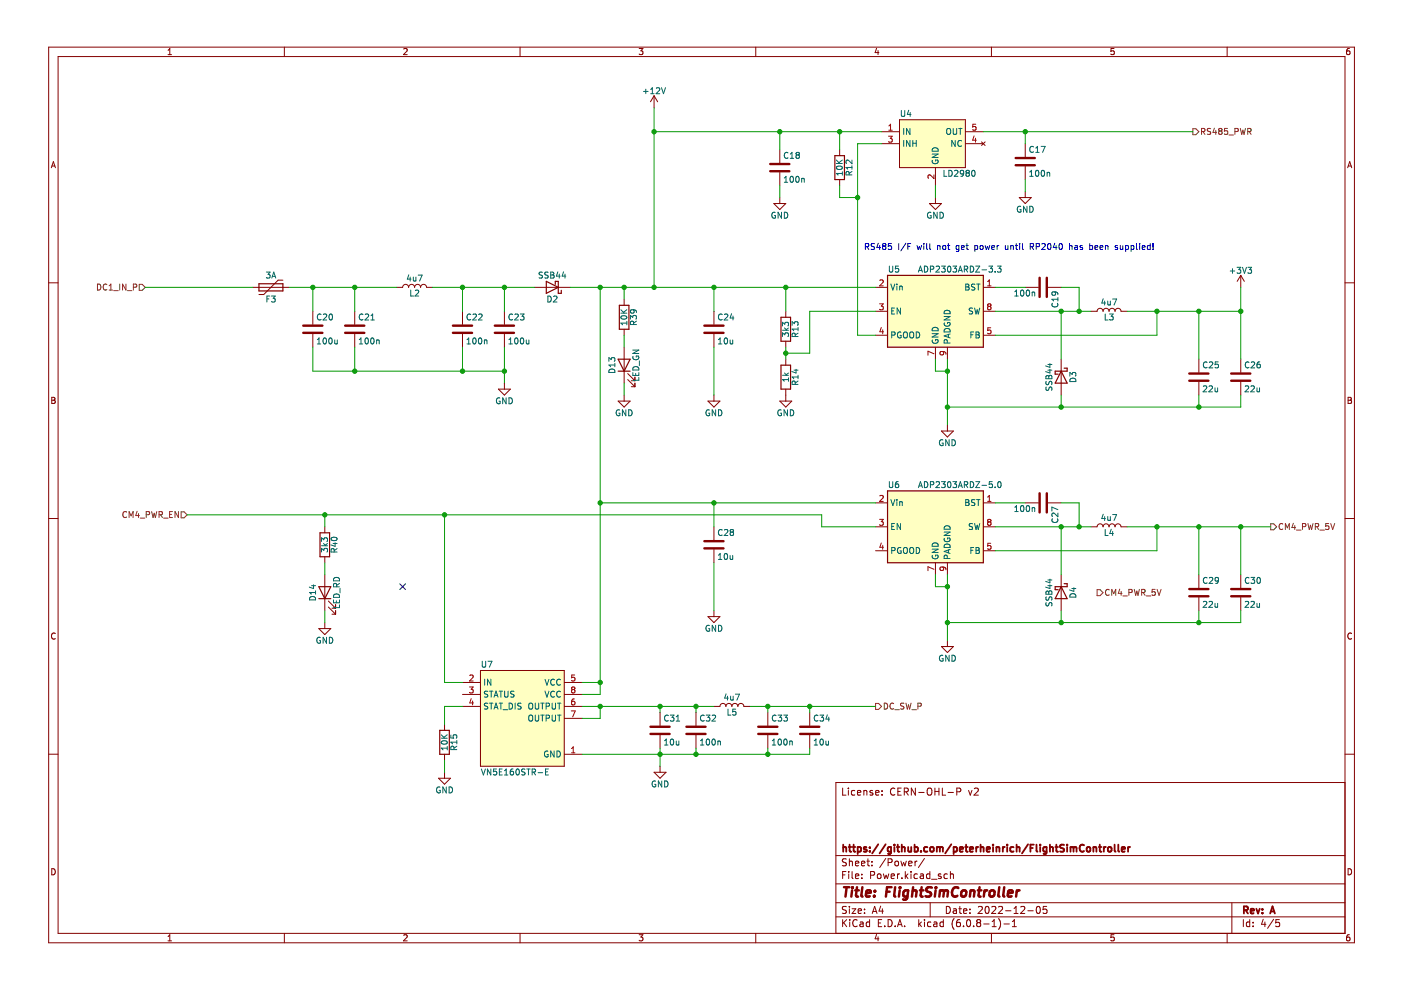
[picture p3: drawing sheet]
<svg xmlns="http://www.w3.org/2000/svg" width="297mm" height="210mm" viewBox="0 0 297 210" stroke-linecap="round" stroke-linejoin="round" font-family="sans-serif">
<path d="M.3 0h296.8v209.9h-296.8z" fill-rule="evenodd" fill="#fff" stroke="#fff" stroke-width=".21"/>
<g fill="none" stroke="#840000" stroke-width=".21">
<path d="M10.3 10h276.9v189.9h-276.9zM12.3 12h272.9v185.9h-272.9zM35.6 11.6h.8M35.6 10.7l.4-.4v1.3M60.3 10v2M85.6 10.4l.5-.1 .2 .4-.8 .9h.8M110.3 10v2M135.5 10.3h.8l-.4 .5 .4 .1v.6l-.2 .1-.6-.1M160.2 10v2M185.9 10.2l-.4 .9h.8M186.2 10.7v.9M210.2 10v2"/>
<path d="M236.2 10.3h-.6l-.1 .6 .6-.1 .1 .7-.2 .1-.5-.1M260.2 10v2M286.1 10.3h-.4l-.2 .3v.7l.2 .3 .5-.1-.1-.7h-.4l-.2 .2M10.9 35.6l.4-1.3 .5 1.3M11 35.2h.6M138.7 20.3l-.8 1.3M138.7 20.3v2.5M138.7 20.3l.7 1.3M165.3 31.7v2.8M165.3 36.6v2.7M178 31.7v1.3M178 38.1v1.2"/>
<path d="M186.9 27.9h3.8M186.9 30.5h3.8M190.7 25.4h14v10.1h-14zM198.3 35.5v3.8M204.7 27.9h3.8M204.7 30.5h3.8M208.1 30.1l.8 .7M208.9 30.1l-.8 .7M217.4 30.5v2.8M217.4 35.3v2.8M285.7 35.6l.5-1.3 .4 1.3M285.9 35.2h.6"/>
<path d="M10.3 60h2M60 59.4h-1l-3.1 3h-1M164.1 43.2h2.5l-1.3 1.2zM165.3 41.9v1.3M197.1 43.2h2.5l-1.3 1.2zM198.3 41.9v1.3M216.1 41.9h2.5l-1.2 1.3zM217.4 40.6v1.3M263.1 58.4v2.5M263.1 58.4l-.8 1.3M263.1 58.4l.7 1.3M285.2 60h2"/>
<path d="M53.6 60.9h7.6M66.3 66v2.8M66.3 70.8v2.8M75.2 66v2.8M75.2 70.8v2.8M84.1 60.9h1.3a.63 .63 0 0 1 .6-.6 .63 .63 0 0 1 .6 .6 .63 .63 0 0 1 .7-.6 .63 .63 0 0 1 .6 .6 .63 .63 0 0 1 .6-.6 .63 .63 0 0 1 .7 .6 .63 .63 0 0 1 .6-.6 .63 .63 0 0 1 .6 .6h1.3M98.1 66v2.8M98.1 70.8v2.8M106.9 66v2.8M106.9 70.8v2.8M113.3 60.9h7.6M132.3 63.5v1.2"/>
<path d="M132.3 69.8v1.3M132.3 73.6v7.6M133.1 79.2l1.5 1.5M134.6 80v.7M151.4 66v2.8M151.4 70.8v2.8M166.6 66v1.3M166.6 72.3v1.3M166.6 76.2v1.2M185.6 60.9h2.6M185.6 66h2.6M185.6 71.1h2.6"/>
<path d="M198.3 73.6v2.6M200.9 73.6v2.6M208.5 60.9h2.5M208.5 66h2.5M208.5 71.1h2.5M217.4 60.9h2.8M222.2 60.9h2.8M225 76.2v7.6M231.3 66h1.3a.63 .63 0 0 1 .6-.6 .63 .63 0 0 1 .7 .6 .63 .63 0 0 1 .6-.6 .63 .63 0 0 1 .6 .6 .63 .63 0 0 1 .7-.6 .63 .63 0 0 1 .6 .6 .63 .63 0 0 1 .6-.6 .63 .63 0 0 1 .7 .6h1.2M254.2 76.2v2.7M263.1 76.2v2.7M11 84.2h.4l.3 .3-.3 .4 .3 .1v.3l-.2 .2h-.5z"/>
<path d="M11 84.9h.4M105.7 82.5h2.5l-1.3 1.3zM106.9 81.2v1.3M131.1 85h2.5l-1.3 1.3zM132.3 83.8v1.2M133.1 80.5l1.5 1.5M133.9 82h.7M133.9 80.7h.7M134.6 81.2v.8M150.1 85h2.5l-1.2 1.3zM151.4 83.8v1.2M165.3 85h2.6l-1.3 1.3z"/>
<path d="M166.6 82.5v2.5M199.6 91.4h2.5l-1.2 1.3zM200.9 90.1v1.3M254.2 81v2.8M263.1 81v2.8M285.8 84.2h.5l.2 .3-.2 .4 .2 .1 .1 .3-.3 .2h-.5zM285.8 84.9h.5M10.3 109.9h2M68.9 111.7v1.3M68.9 118v1.3M151.4 111.7v2.8M151.4 116.5v2.8"/>
<path d="M185.6 106.6h2.6M185.6 111.7h2.6M185.6 116.8h2.6M198.3 119.3v2.6M200.9 119.3v2.6M208.5 106.6h2.5M208.5 111.7h2.5M208.5 116.8h2.5M217.4 106.6h2.8M222.2 106.6h2.8M231.3 111.7h1.3a.63 .63 0 0 1 .6-.6 .63 .63 0 0 1 .7 .6 .63 .63 0 0 1 .6-.6 .63 .63 0 0 1 .6 .6 .63 .63 0 0 1 .7-.6 .63 .63 0 0 1 .6 .6 .63 .63 0 0 1 .6-.6 .63 .63 0 0 1 .7 .6h1.2M285.2 109.9h2"/>
<path d="M11.7 134.3a.58 .58 0 0 0-.8 .6 .58 .58 0 0 0 .8 .5M67.6 133.3h2.5l-1.2 1.2zM68.9 121.9v7.6M68.9 132v1.3M69.6 128.7l1.5 1.5M69.6 127.4l1.5 1.6M70.4 130.2h.7M70.4 129h.7M71.1 128.2v.8M71.1 129.5v.7M150.1 130.7h2.5l-1.2 1.3zM151.4 129.5v1.2"/>
<path d="M199.6 137.1h2.5l-1.2 1.3zM200.9 135.8v1.3M225 121.9v7.6M254.2 121.9v2.7M254.2 126.7v2.8M263.1 121.9v2.7M263.1 126.7v2.8M286.6 134.3a.58 .58 0 0 0-.8 .6 .58 .58 0 0 0 .8 .5M10.3 159.9h2M94.3 153.6v1.3M94.3 159.9v1.3M98.1 144.7h3.8"/>
<path d="M98.1 147.2h3.8M98.1 149.8h3.8M101.9 142.2h17.7v20.3h-17.7zM119.6 159.9h3.8M119.6 144.7h3.8M119.6 147.2h3.8M119.6 149.8h3.8M119.6 152.3h3.8M139.9 151v2.8M139.9 155.9v2.8M147.6 151v2.8M147.6 155.9v2.8"/>
<path d="M151.4 149.8h1.2a.63 .63 0 0 1 .7-.7 .63 .63 0 0 1 .6 .7 .63 .63 0 0 1 .6-.7 .63 .63 0 0 1 .7 .7 .63 .63 0 0 1 .6-.7 .63 .63 0 0 1 .6 .7 .63 .63 0 0 1 .7-.7 .63 .63 0 0 1 .6 .7h1.3M162.8 151v2.8M162.8 155.9v2.8M171.7 151v2.8M171.7 155.9v2.8M285.2 159.9h2M93 165h2.5l-1.2 1.3zM94.3 163.7v1.3M138.7 163.7h2.5l-1.3 1.3zM139.9 162.5v1.2M178.7 167.1v1.5h.7M179.9 167.1v.1"/>
<path d="M179.9 167.6v1M181.2 167.7l-.4-.1-.3 .3 .2 .6h.5M181.8 168.1l.7-.2-.1-.2-.4-.1-.2 .2 .1 .7h.5M183.2 167.7l.2-.1 .3 .1 .1 .9M183.2 167.6v1M185 167.7l-.3-.1-.3 .2 .1 .2 .5 .2v.3h-.6M185.7 168.1l.7-.2-.1-.2-.4-.1-.2 .2v.7h.6M187 168.4v.2M187 167.7v.1M189.7 167.2a.71 .71 0 0 0-1 .5 .71 .71 0 0 0 .7 .9l.3-.2M190.4 167.8h.5M191.1 167.1h-.7v1.5h.7"/>
<path d="M191.7 167.9l.7-.1 .2-.2-.1-.4-.8-.1v1.5M192.1 167.9l.5 .7M194.1 167.1v1.5l-.9-1.5v1.5M194.8 168h1.1M196.6 167.3l.3-.2a.5 .5 0 0 1 .7 .5v.5a.5 .5 0 0 1-.5 .5 .5 .5 0 0 1-.5-.5zM198.2 167.8h.9M198.2 167.1v1.5M199.1 167.1v1.5M199.8 167.1v1.5h.7M201 168h1.1M202.9 167.9l.7-.1 .1-.2-.1-.4-.7-.1v1.5M205.4 167.6l.3 1 .4-1"/>
<path d="M206.6 167.2l.5-.1 .3 .4-.9 1.1h.9M285.2 165.9h-108v32M11 184.2a.66 .66 0 0 1 .7 .6 .66 .66 0 0 1-.7 .7zM35.6 198.6l.4-.4v1.3M35.6 199.5h.8M60.3 197.9v2M85.6 198.3l.5-.1 .2 .4-.8 .9h.8M110.3 197.9v2M135.5 198.2h.8l-.4 .5 .4 .1v.6l-.2 .1-.6-.1M160.2 197.9v2M177.2 194.4h108M177.2 191.4h108"/>
<path d="M177.2 187.4h108M177.2 181.4h108M178.7 195v1.5M178.7 185.5h.5M178.9 195.6l.6 .9M179.4 184.8h-.7v1.5M179.4 192.2h-.5l-.2 .1v.4l.6 .3 .1 .4-.2 .3-.6-.1M179.4 182.2l-.5-.1-.2 .1v.5l.6 .2 .1 .4-.2 .3-.6-.1M179.5 195l-.8 .8M179.9 184.8v.1M179.9 185.3v1M180.1 182.1v1.5"/>
<path d="M180.1 192.2v.1M180.1 192.7v1M180.1 182.7l.2-.1 .4 .1v.9M180.2 195v.1M180.2 195.5v1M180.7 192.7h.7l-.7 1h.7M180.7 184.8v1.3l.2 .2M181.4 183.1l.7-.2-.1-.2-.4-.1-.2 .2v.7h.6M181.4 185.8l.7-.2-.1-.2-.4-.1-.2 .2v.7h.6M181.7 195.1a.71 .71 0 0 0-1 .5 .71 .71 0 0 0 .7 .9l.3-.2M181.9 193.2l.8-.2-.1-.3h-.4l-.3 .2 .1 .7h.6M182.4 195.5h.5l.1 1"/>
<path d="M182.7 183.1l.7-.2-.1-.2-.4-.1-.2 .2v.7h.6M182.7 186.1v.2M182.7 185.4v.1M183 195.8l-.5 .1-.2 .2 .2 .4 .5-.1M183.3 193.5v.2M183.3 192.7v.2M183.8 182.6h.6M184 182.1v1.3l.4 .2M184.4 195.5h-.5l-.2 .3 .1 .6h.6M184.4 195v1.5M184.6 185.6l.7-.1 .1-.2v-.4l-.8-.1v1.5M184.9 183.4v.2"/>
<path d="M184.9 182.7v.1M184.9 193.7l.5-1.5 .5 1.5M185.1 193.2h.7M185.9 198.1l-.4 .9h.8M186.1 185.4l.2-.1 .4 .1 .1 .6-.1 .2-.4 .1-.2-.2zM186.2 198.6v.9M186.2 195.7h.5M186.7 192.1l-.3 1.1h.9M186.9 195h-.7v1.5h.7M187.1 192.7v1M187.3 185.3l.3 1 .3-.7 .3 .7 .2-1M187.6 196.3v.2"/>
<path d="M187.8 182l-1.3 1.9M188.3 195a.76 .76 0 0 1 .9 .7 .76 .76 0 0 1-.9 .8zM188.3 182.9l.7-.1 .2-.2-.1-.4-.8-.1v1.5M188.9 185.8l.8-.2-.1-.2-.4-.1-.3 .2 .1 .7h.6M189.8 196.3v.2M189.8 182.7l.2-.1 .4 .1 .1 .6-.1 .2-.4 .1-.2-.2zM190.3 196.5l.5-1.5 .5 1.5M190.3 185.3v1M190.4 196h.8M190.7 185.3l-.4 .3M191 182.6l.3 1 .3-.7 .3 .7 .3-1M191.2 186.1v.2"/>
<path d="M191.8 196.3v.2M191.9 184.8v1.5M192.1 185.7l.4 .6M192.5 185.3l-.6 .6M192.7 183.1l.7-.2-.1-.2-.4-.1-.2 .2v.7h.6M193.2 184.8v.1M193.2 185.3v1M194 182.6v1M194.4 182.6l-.4 .3M194.5 185.4l-.4-.1-.3 .3 .1 .6h.6M194.8 195v1.5M194.9 195.9l.5 .6"/>
<path d="M195.1 185.4h.6l.1 .9M195.4 195.5l-.6 .5M195.8 185.6l-.5 .1-.2 .2 .2 .4 .5-.1M196 195v.1M196 195.5v1M196 182l-1.3 1.9M197.1 185.4l-.4-.1-.3 .3 .2 .6h.5M197.1 184.8v1.5M197.2 191.4v3M197.4 195.5h-.5l-.3 .3 .2 .6h.6M197.5 186.4h1.1M198 195.5h.6v1"/>
<path d="M198.6 195.8l-.5 .1-.2 .2 .2 .4 .5-.1M199.5 185.4l-.4-.1-.2 .2 .1 .2 .5 .2v.3h-.6M200 195.5h-.4l-.3 .3 .1 .6h.6M200 195v1.5M200.6 192.2a.76 .76 0 0 1 .9 .7 .76 .76 0 0 1-.9 .8zM200.9 185.4l-.5-.1-.3 .3 .2 .6h.6M201.5 184.8v1.5M201.5 185.4l.2-.1 .4 .1v.9M202.1 192.7h.6l.1 1M202.3 194.8a1.72 1.72 0 0 0 0 2.2M202.8 193l-.5 .1-.2 .2 .2 .4 .5-.1M203.3 192.7h.6"/>
<path d="M203.5 192.2v1.3l.4 .2M203.5 195h-.4a1.01 1.01 0 0 0 0 1.5l.5-.2v-.5l-.2-.3-.5 .1-.1 .2M204.3 193.2l.7-.2-.1-.3h-.4l-.2 .2 .1 .7h.5M204.3 196.3v.2M205.1 195.1l.2-.1a.8 .8 0 0 1 .5 .7 .8 .8 0 0 1-.5 .8l-.4-.6zM205.6 193.5v.2M205.6 192.7v.2M206.4 196.3v.2M207.4 195.6l-.3 .3v.4l.3 .2 .4-.1 .1-.2v-.4l-.3-.2M207.4 195.6l-.3-.3 .3-.3h.2l.3 .3-.3 .3M207.4 195.6h.2M207.4 192.3l.6-.1 .3 .4-.9 1.1h.9"/>
<path d="M208.6 195.9h1.1M209 192.3l.2-.1a.8 .8 0 0 1 .5 .7 .8 .8 0 0 1-.5 .8l-.3-.6zM210.2 197.9v2M210.3 192.3l.6-.1 .2 .4-.9 1.1h.9M210.4 196.5h.8M210.4 195.4l.4-.4v1.5M211.7 192.3l.6-.1 .3 .4-1 1.1h1M211.7 194.8a1.72 1.72 0 0 1 0 2.2M212.9 195.9h1.1M213.2 193.1h1.2M214.6 196.5h.9M214.6 195.4l.5-.4v1.5"/>
<path d="M215 193.7h.9M215 192.6l.4-.4v1.5M216.4 192.3l.6-.1 .3 .4-.9 1.1h.9M217.9 193.1h1.2M219.8 192.3l.3-.1a.8 .8 0 0 1 .5 .7 .8 .8 0 0 1-.5 .8l-.4-.6zM221.9 192.2h-.7l-.1 .7 .2-.2 .5 .1 .2 .2-.1 .5-.2 .2-.6-.2M236.2 198.2h-.6l-.1 .6 .6-.1 .1 .7-.2 .1-.5-.1M260.2 197.9v2M261.2 191.4v6.5M263.6 195v1.5M265 195.5h-.5l-.2 .3 .1 .6h.6M265 195v1.5"/>
<path d="M265.7 196.3v.2M265.7 195.5v.2M267.8 194.9l-.3 1.1h.9M268.2 195.5v1M270 194.9l-1.2 1.9M271.2 195h-.7v.7l.2-.2 .5 .1 .1 .2-.1 .5-.2 .2-.5-.2M285.8 184.2a.66 .66 0 0 1 .8 .6 .66 .66 0 0 1-.8 .7zM286.1 198.2h-.4l-.2 .3v.7l.2 .3 .5-.1-.1-.7h-.4l-.2 .2"/>
</g>
<g fill="none" stroke="#840000" stroke-width=".39">
<path d="M178.8 179.1v1.5M178.8 179.7l.2-.1 .3 .1 .1 .9M179.9 179.6h.6M180.1 179.1v1.3l.4 .2M180.8 179.6h.5M181 179.1v1.3l.3 .2M181.8 179.7l.5-.1 .3 .3-.2 .6h-.6M181.8 179.6v1.5M183.7 179.7l-.4-.1-.2 .2 .1 .2 .5 .2v.3h-.6M184.4 179.7v.1M186.2 179l-1.3 1.9M187.8 179l-1.3 1.9"/>
<path d="M188.9 179.7l-.4-.1-.3 .3 .1 .6h.6M188.9 179.6v1.2l-.3 .3-.3-.1M189.6 179.1v.1M189.6 179.6v1M190.1 179.6h.6M190.3 179.1v1.3l.4 .2M191.2 179.7l.2-.1 .4 .1v.9M191.2 179.1v1.5M192.6 179.6v.9l.4 .1 .2-.2M193.2 179.6v1M193.9 179.7l.4-.1 .3 .3-.1 .6h-.6M193.9 179.1v1.5"/>
<path d="M196.6 179.7l-.4-.1-.3 .3 .2 .6h.5M197.3 179.7l.2-.1 .4 .1 .1 .6-.2 .2-.3 .1-.2-.2zM198.6 179.7l.5-.1 .2 .2M198.6 179.6v1M199.3 179.8l.2-.2 .3 .1 .1 .9M199.3 179.8v.8M201.7 179l-1.3 1.9M202.2 179.7l.4-.1 .3 .3-.1 .6h-.6M202.2 179.6v1.5M204.6 179.6h.6M204.8 179.1v1.3l.4 .2M207 179.6v1"/>
<path d="M207.4 179.6l-.4 .3M207.9 179.7l.2-.1 .4 .1v.9M207.9 179.1v1.5M210.5 179.1v.1M210.5 179.6v1M211.3 179.7l.2-.1 .3 .1 .1 .9M211.3 179.6v1M212.6 179.6v1M213 179.6l-.4 .3M213.5 179.1v.1M213.5 179.6v1M214.9 179.7l-.4-.1-.3 .3 .1 .6h.6"/>
<path d="M215.5 179.7l.3-.1 .3 .1 .1 .9M215.5 179.1v1.5M218 179l-1.3 1.9M218.5 179.8h.5M219.2 179.1h-.7v1.5M219.8 179.1v1.3l.2 .2M220.5 179.1v.1M220.5 179.6v1M221.9 179.7l-.4-.1-.3 .3 .1 .6h.6M221.9 179.6v1.2l-.3 .3-.3-.1M222.6 179.7l.2-.1 .4 .1 .1 .9M222.6 179.1v1.5"/>
<path d="M223.8 179.6h.5M224 179.1v1.3l.3 .2M225.6 179.2l-.6-.1-.2 .3 .1 .3 .6 .3v.4l-.2 .2-.5-.1M226.3 179.1v.1M226.3 179.6v1M227 179.7l.4-.1 .2 .2M227 179.6v1M227.6 179.8l.2-.2 .4 .1v.9M227.6 179.8v.8M229.8 179.2a.71 .71 0 0 0-1 .5 .71 .71 0 0 0 .7 .9l.3-.2M230.5 179.7l.2-.1 .4 .1 .1 .6-.2 .2-.3 .1-.2-.2zM231.8 179.7l.2-.1 .4 .1 .1 .9"/>
<path d="M231.8 179.6v1M233 179.6h.5M233.2 179.1v1.3l.3 .2M234 179.6v1M234.5 179.6l-.5 .3M235 179.7l.2-.1 .4 .1 .1 .6-.2 .2-.3 .1-.2-.2zM236.3 179.1v1.3l.2 .2M237.1 179.1v1.3l.2 .2M239.2 179.6v1M239.6 179.6l-.4 .3M184.4 180.4v.2M195.3 180.4v.2"/>
<path d="M203.5 180.1l.7-.2-.1-.2-.4-.1-.2 .2v.7h.6M205.6 180.1l.7-.2v-.2l-.5-.1-.2 .2 .1 .7h.6M209.2 180.1l.7-.2-.1-.2-.4-.1-.2 .2 .1 .7h.5M237.8 180.1l.7-.2v-.2l-.5-.1-.2 .2 .1 .7h.6M263.7 193l.7-.1 .2-.2-.1-.4-.8-.1v1.5M264.1 193l.5 .7M265.2 193.2l.7-.2-.1-.3h-.4l-.2 .2v.7h.6M266.4 192.7l.3 1 .4-1M267.7 193.5v.2M267.7 192.7v.2M269.3 193.7l.5-1.5 .5 1.5M269.4 193.2h.8"/>
</g>
<g fill="none" stroke="#840000" stroke-width=".52">
<path d="M178.9 188.1h1.2M179.5 188.1l-.2 2M180.7 188.8l-.2 1.3M180.7 188.1v.2M181.3 188.8h.8M181.7 188.1l-.2 1.7 .1 .2 .3 .1M182.8 188.1l-.2 1.7 .3 .3M183.6 189.4l1-.2v-.3l-.6-.1-.3 .3-.1 .9h.8M185.4 189.9v.2M185.5 188.9v.2M188 189.1h.6M189 188.1h-.9l-.3 2"/>
<path d="M189.8 188.1l-.2 1.7 .2 .3M190.8 188.8l-.2 1.3M190.8 188.1v.2M192.5 188.9a.66 .66 0 0 0-.9 .3l-.1 .5 .1 .3h.8M192.6 188.8l-.2 1.6-.5 .4-.4-.1M193.5 189l.3-.2 .5 .1-.1 1.2M193.6 188.1l-.3 2M195 188.8h.8M195.4 188.1l-.2 1.7 .1 .2 .3 .1M197.6 188.2a.85 .85 0 0 0-1.1 .1v.6l.8 .4v.6a.85 .85 0 0 1-1.1 .1M198.4 188.8l-.2 1.3M198.4 188.1v.2"/>
<path d="M199.3 189l.6-.2 .2 .3M199.3 188.8l-.1 1.3M200.1 189.1a.5 .5 0 0 1 .8-.2v1.2M200.1 189.1l-.1 1M203.2 188.3a.88 .88 0 0 0-1 0 .88 .88 0 0 0-.4 .9 .69 .69 0 0 0 .3 .8 .69 .69 0 0 0 .9-.1M204 189l.1-.1a.5 .5 0 0 1 .8 .3l-.1 .5-.2 .3a.5 .5 0 0 1-.8-.3zM205.8 189l.3-.2 .4 .1v1.2M205.8 188.8l-.2 1.3M207.3 188.8h.8M207.7 188.1l-.2 1.7v.2l.4 .1M208.7 188.8l-.1 1.3M209.3 188.8l-.4 .1-.2 .3"/>
<path d="M210 189l.1-.1a.5 .5 0 0 1 .8 .3l-.1 .5-.2 .3a.5 .5 0 0 1-.8-.3zM211.9 188.1l-.2 1.7 .2 .3M212.9 188.1l-.2 1.7 .3 .3M213.7 189.4l1-.2-.1-.3h-.7l-.2 .9 .2 .3 .6-.1M215.6 188.8l-.2 1.3M216.2 188.8l-.4 .1-.3 .3"/>
</g>
<g fill="#ffffc2" stroke="#ffffc2" stroke-width=".25">
<path d="M188.2 104.1h20.3v15.2h-20.3z" fill-rule="evenodd"/>
<path d="M188.2 58.4h20.3v15.2h-20.3z" fill-rule="evenodd"/>
</g>
<g fill="none" stroke="#840000" stroke-width=".25">
<path d="M177 33h2v5.1h-2zM115.8 59.7l2.6 1.2-2.6 1.3zM188.2 58.4h20.3v15.2h-20.3zM54.9 60.2h5.1v1.5h-5.1zM117.7 60.3v-.6h.7v2.5h.6v-.6M131.1 78.7h2.5M131.1 76.2h2.5l-1.3 2.5zM131.3 64.7h2v5.1h-2zM165.6 67.3h2v5h-2zM165.6 77.4h2v5.1h-2zM225 78.7l1.3 2.5h-2.6zM225.6 78.1h.7v.6h-2.6v.6h.7"/>
<path d="M67.8 113h2.1v5h-2.1zM188.2 104.1h20.3v15.2h-20.3zM67.6 126.9h2.5M67.6 124.4h2.5l-1.2 2.5zM225 124.4l1.3 2.5h-2.6zM225.6 123.8h.7v.6h-2.6v.6h.7M93.2 154.9h2.1v5h-2.1z"/>
</g>
<g fill="none" stroke="#006464" stroke-width=".21">
<path d="M136.4 19.4h1M136.9 18.9v1M137.9 19.9h.8M137.9 19l.4-.4v1.3M139.2 18.7l.4-.1 .3 .4-.8 .9h.8M140.2 18.6l.5 1.3 .4-1.3M166.3 38.7h.7M166.3 37.7l.3-.3v1.3M167.1 32.4a.56 .56 0 0 0-.8 .5 .56 .56 0 0 0 .8 .6M167.6 33.6h.7M167.6 32.7l.3-.4v1.3M167.6 37.5l.2-.1a.68 .68 0 0 1 .4 .6 .68 .68 0 0 1-.4 .7l-.3-.5z"/>
<path d="M168.8 37.5l.2-.1a.68 .68 0 0 1 .4 .6 .68 .68 0 0 1-.4 .7l-.3-.5zM169 32.9l-.2-.3 .2-.3h.2l.3 .2-.3 .4M169 32.9l-.2 .2v.4l.2 .1h.2l.3-.3-.1-.3-.2-.1M169 32.9h.2M170 37.8v.9M170 37.9h.5v.8M177.3 34.7h1.3M177.3 33.9l.8 .8M177.4 35.3a.61 .61 0 0 1 .7-.2 .61 .61 0 0 1 .4 .7 .75 .75 0 0 1-1.2-.3zM178.6 36.8h-1.3l.4 .3M178.6 36.4v.7M178.6 33.9l-.7 .6"/>
<path d="M180 37.1v-.6l-.5-.1-.1 .7h1.2M180.6 36.4l-.6 .4M180.6 33.9v.8l-.9-.8-.3 .3 .1 .5M180.6 35.1v.8M180.6 35.5h-1.2l.3 .4M191.1 23.4v1l.2 .3 .4-.1 .1-.2v-1M191.6 27.2v1.3M191.6 29.8v1.2M192.7 23.4l-.3 .9h.8M192.9 27.2v1.3l-.7-1.3v1.3M192.9 29.8v1.2l-.7-1.2v1.2M193 23.8v.9"/>
<path d="M193.5 29.8v1.2M193.5 30.4h.8M194.3 29.8v1.2M197.6 32.7h1.3l-1.3 .7h1.3M197.7 34a.58 .58 0 0 0 .6 .7 .58 .58 0 0 0 .5-.8h-.4v.3M197.8 31.5a.66 .66 0 0 1 .8-.1 .66 .66 0 0 1 .3 .7h-1.3zM200.1 36.1v1.3h.6M200.8 27.4l.2-.2a.43 .43 0 0 1 .6 .5v.4a.42 .42 0 0 1-.5 .4 .42 .42 0 0 1-.4-.4zM201.2 36.1a.64 .64 0 0 1 .7 .6 .64 .64 0 0 1-.7 .7zM202.1 27.2v1.1l.2 .2h.3l.2-.2v-1.1M202.4 36.2l.5-.1 .2 .4-.8 .9h.8M202.5 29.8v1.2l-.7-1.2v1.2"/>
<path d="M203.2 27.2h.8M203.6 27.2v1.3M203.9 29.9a.56 .56 0 0 0-.8 .5 .56 .56 0 0 0 .8 .5M204.3 36.7l-.2 .2-.4-.1v-.6l.4-.1 .2 .3v.7l-.2 .2-.4 .1M205 36.7l-.2-.3 .2-.3h.3l.2 .3-.2 .3M205 36.7l-.2 .2v.2l.2 .3h.3l.2-.3v-.3l-.2-.1M205 36.7h.3M206.1 36.2l.2-.1a.68 .68 0 0 1 .5 .6 .68 .68 0 0 1-.5 .7l-.3-.5zM218.3 37.4h.8M218.3 36.5l.4-.4v1.3M219.1 31.2a.56 .56 0 0 0-.8 .5 .56 .56 0 0 0 .8 .5M219.6 32.3h.7"/>
<path d="M219.6 31.4l.4-.4v1.3M219.7 36.2l.1-.1a.68 .68 0 0 1 .5 .6 .68 .68 0 0 1-.5 .7l-.3-.5zM220.7 31h.9l-.6 1.3M220.9 36.2l.1-.1a.68 .68 0 0 1 .5 .6 .68 .68 0 0 1-.5 .7l-.3-.5zM222 36.5v.9M222 36.7l.5-.1 .1 .8M56.5 57.7h.8l-.5 .5 .4 .1v.5l-.2 .2-.5-.2M57.6 59l.4-1.3 .5 1.3M57.7 58.6h.6M86.7 58.3l-.3 .9h.7M87 58.7v.9M87.6 58.7l.1 .8h.5"/>
<path d="M88.2 58.7v.9M88.7 58.3h.8l-.5 1.3M115 57.8h-.7v.4l.6 .2 .1 .3-.2 .3-.5-.1M116.2 57.8l-.5-.1-.2 .2 .1 .3 .6 .3v.3l-.7 .1M116.8 57.7h.4l.2 .2-.2 .4 .2 .1 .1 .3-.3 .3h-.4zM116.8 58.3h.4M118.3 57.6l-.3 .9h.8M118.6 58.1v.9M119.5 57.6l-.3 .9h.8M119.8 58.1v.9M164.4 45.1a.58 .58 0 0 0-.8 .5 .58 .58 0 0 0 .8 .5v-.4h-.2M165.7 45v1.3l-.7-1.3v1.3"/>
<path d="M166.3 45a.64 .64 0 0 1 .7 .6 .64 .64 0 0 1-.7 .7zM188.6 56.4v1.1l.2 .2 .4-.1 .1-.1v-1.1M190.5 56.4h-.6l-.1 .6h.6l.1 .6-.2 .1-.5-.1M194.7 57.7l.4-1.3 .5 1.3M194.8 57.3h.6M196 56.4a.64 .64 0 0 1 .7 .7 .64 .64 0 0 1-.7 .6zM197.3 57.1l.6-.1v-.5l-.6-.1v1.3M197.4 45.1a.58 .58 0 0 0-.8 .5 .58 .58 0 0 0 .8 .5v-.4h-.2M198.5 56.5l.5-.1 .2 .4-.8 .9h.8M198.7 45v1.3l-.7-1.3v1.3M199.3 45a.64 .64 0 0 1 .7 .6 .64 .64 0 0 1-.7 .7zM199.6 56.4h.8l-.4 .5 .3 .1v.6l-.1 .1-.6-.1"/>
<path d="M201 56.5l.2-.1a.68 .68 0 0 1 .4 .7 .68 .68 0 0 1-.4 .6l-.3-.5zM202 56.4h.8l-.4 .5 .4 .1v.6l-.2 .1-.6-.1M203.2 57.7l.4-1.3 .4 1.3M203.3 57.3h.6M204.5 57.1l.6-.1v-.5l-.6-.1v1.3M204.8 57.1l.4 .6M205.7 56.4a.64 .64 0 0 1 .8 .7 .64 .64 0 0 1-.8 .6zM206.9 56.4h.8l-.8 1.3h.8M208.2 57.2h1M209.7 56.4h.7l-.4 .5 .4 .1v.6l-.2 .1-.5-.1M211 57.6v.1M211.5 56.4h.8l-.5 .5 .4 .1v.6l-.2 .1-.5-.1"/>
<path d="M216.4 43.8a.58 .58 0 0 0-.7 .6 .58 .58 0 0 0 .8 .5v-.4h-.3M217.7 43.7v1.3l-.7-1.3v1.3M218.3 43.7a.64 .64 0 0 1 .8 .7 .64 .64 0 0 1-.8 .6zM260.8 57.5h1M261.3 57v.9M262.3 56.7h.8l-.5 .5 .4 .1v.5l-.2 .1-.5-.1M263.4 56.7l.5 1.2 .4-1.2M264.6 56.7h.8l-.5 .5 .4 .1v.5l-.2 .1-.5-.1M56.6 63.4h.4M57.2 62.8h-.6v1.2M57.6 62.8h.7l-.4 .5 .4 .1v.5l-.2 .1-.5-.1M67.3 72.9h.7"/>
<path d="M67.3 72l.3-.3v1.2M68.1 66.7a.56 .56 0 0 0-.8 .5 .56 .56 0 0 0 .8 .5M68.6 66.7l.4-.1 .3 .3-.8 .9h.8M68.6 71.8l.2-.1a.68 .68 0 0 1 .4 .6 .68 .68 0 0 1-.4 .6l-.3-.5zM69.8 71.8l.2-.1a.68 .68 0 0 1 .4 .6 .68 .68 0 0 1-.4 .6l-.3-.5zM69.9 66.7l.2-.1a.68 .68 0 0 1 .4 .6 .68 .68 0 0 1-.4 .6l-.3-.4zM71 72.1v.8l.5-.1M71.5 72.1v.8M76.2 72.9h.7M76.2 72l.3-.3v1.2M77 66.7a.56 .56 0 0 0-.8 .5 .56 .56 0 0 0 .8 .5M77.4 66.7l.5-.1 .3 .3-.8 .9h.8"/>
<path d="M77.5 71.8l.2-.1a.68 .68 0 0 1 .4 .6 .68 .68 0 0 1-.4 .6l-.3-.5zM78.6 67.8h.8M78.6 66.9l.4-.3v1.2M78.7 71.8l.2-.1a.68 .68 0 0 1 .4 .6 .68 .68 0 0 1-.4 .6l-.3-.5zM79.9 72.2l.4-.1 .1 .8M79.9 72.1v.8M87.1 61.5v1.3h.6M88.1 61.6l.4-.1 .3 .4-.8 .9h.8M99 72.9h.7M99 72l.4-.3v1.2M99.8 66.7a.56 .56 0 0 0-.8 .5 .56 .56 0 0 0 .8 .5M100.3 66.7l.5-.1 .2 .3-.8 .9h.8"/>
<path d="M100.3 71.8l.2-.1a.68 .68 0 0 1 .5 .6 .68 .68 0 0 1-.5 .6l-.3-.5zM101.5 66.7l.5-.1 .2 .3-.8 .9h.8M101.6 71.8l.1-.1a.68 .68 0 0 1 .5 .6 .68 .68 0 0 1-.5 .6l-.3-.5zM102.7 72.2l.5-.1v.8M102.7 72.1v.8M107.9 72.9h.7M107.9 72l.4-.3v1.2M108.7 66.7a.56 .56 0 0 0-.8 .5 .56 .56 0 0 0 .8 .5M109.2 66.7l.5-.1 .2 .3-.8 .9h.8M109.2 71.8l.2-.1a.68 .68 0 0 1 .5 .6 .68 .68 0 0 1-.5 .6l-.3-.5zM110.3 66.6h.8l-.4 .5 .3 .1v.5l-.1 .1-.6-.1M110.4 71.8l.2-.1a.68 .68 0 0 1 .5 .6 .68 .68 0 0 1-.5 .6l-.3-.5z"/>
<path d="M111.6 72.1v.8l.5-.1M112.1 72.1v.8M116.2 62.8a.64 .64 0 0 1 .7 .6 .64 .64 0 0 1-.7 .6zM117.4 62.9l.5-.1 .2 .3-.8 .9h.8M129.1 76.6v-.8l.5 .4 .1-.3h.5l.2 .2-.2 .5M129.3 78.4a.66 .66 0 0 1 .7-.1 .66 .66 0 0 1 .4 .7h-1.3zM130.4 77.4h-1.3l.4 .4M130.4 77v.8M131.6 66.4h1.3M131.6 65.7l.8 .7M131.8 67.1a.61 .61 0 0 1 .7-.2 .61 .61 0 0 1 .3 .6 .75 .75 0 0 1-1.2-.3zM132.9 68.5h-1.3l.4 .4"/>
<path d="M132.9 68.1v.8M132.9 65.7l-.7 .5M133.7 67.7v-.8l.4 .4 .2-.4h.5l.1 .2-.1 .6M134.2 79v.6h1.2v-.6M134.2 74.2h1.2l-1.2 .7h1.2M134.2 65.7l.3 .2-.1 .4h-.6l-.1-.4 .2-.2h.7l.3 .2v.4M134.2 75.6a.58 .58 0 0 0 .6 .7 .58 .58 0 0 0 .5-.8h-.4v.2M134.2 78a.68 .68 0 0 1 .8-.2 .68 .68 0 0 1 .4 .7h-1.2zM134.3 68.8v-.6l-.5-.1-.1 .7h1.2M134.8 79.2v.4M134.9 68.1l-.6 .4M135.6 76.5v1"/>
<path d="M152.3 72.9h.7M152.3 72l.4-.3v1.2M153.1 66.7a.56 .56 0 0 0-.8 .5 .56 .56 0 0 0 .8 .5M153.6 66.7l.5-.1 .2 .3-.8 .9h.8M153.7 71.8l.1-.1a.68 .68 0 0 1 .5 .6 .68 .68 0 0 1-.5 .6l-.3-.5zM154.8 72.1l.1 .8 .4-.1M155.1 66.5l-.3 .9h.8M155.3 72.1v.8M155.4 67v.8M165.9 69.1v-.8l.5 .5 .1-.4h.6l.1 .2-.1 .5M165.9 79.6h1.3M165.9 71.4v-.8l.5 .4 .1-.4h.6l.1 .2-.1 .6"/>
<path d="M165.9 70h1.3M166.3 69.5l.5 .5M166.3 79.1l.5 .5M167.2 69.5l-.5 .4M167.2 79.1l-.5 .4M167.9 69v-.8l.5 .4 .1-.3h.6l.1 .2-.1 .5M168.4 78.5h.8M168.6 71.4l-.1-.7h-.4l-.2 .7h1.3M168.8 78.3v.8l-.9-.3M169.2 70.6l-.6 .4M169.2 69.4v.7M169.2 79.6v.7"/>
<path d="M169.2 69.8h-1.3l.4 .3M169.2 79.9h-1.3l.4 .4M188.9 60.2l.4 1.3 .4-1.3M189.1 71h.6v-.5l-.6-.1v1.3M189.1 65.9h.4M189.7 65.3h-.6v1.3h.6M190.2 60.2v.2M190.2 60.7v.8M190.8 60.7v.8M190.8 60.8l.4-.1 .1 .8M190.9 65.3v1.3l-.7-1.3v1.3M191 70.4a.58 .58 0 0 0-.7 .6 .58 .58 0 0 0 .8 .5v-.4h-.3"/>
<path d="M191.6 70.6l.2-.2a.43 .43 0 0 1 .6 .4v.4a.42 .42 0 0 1-.4 .5 .42 .42 0 0 1-.5-.5zM192.9 70.6l.3-.2a.43 .43 0 0 1 .5 .4v.4a.42 .42 0 0 1-.4 .5 .42 .42 0 0 1-.4-.5zM194.3 70.4a.64 .64 0 0 1 .7 .6 .64 .64 0 0 1-.7 .7zM197.6 70.7h1.3l-1.3 .8h1.3M197.7 72.1a.58 .58 0 0 0 .6 .7 .58 .58 0 0 0 .5-.8h-.4v.2M197.8 69.5a.66 .66 0 0 1 .8 0 .66 .66 0 0 1 .3 .6h-1.3zM200.2 67.1h1.2l-1.2 .7h1.2M200.2 66a.68 .68 0 0 1 .8-.2 .68 .68 0 0 1 .4 .7h-1.2zM200.2 68.4a.58 .58 0 0 0 .6 .8 .58 .58 0 0 0 .5-.8h-.4v.2M200.4 69.8a.66 .66 0 0 1 .7-.1 .66 .66 0 0 1 .3 .7h-1.2zM200.8 72.7v-.6h-.5l-.1 .6h1.2M201.1 70.9v.6"/>
<path d="M201.4 70.8l-1.2 .4 1.2 .4M204.8 60.2h.4l.2 .3-.2 .3 .2 .2 .1 .3-.3 .2h-.4zM204.8 60.8h.4M205.8 71h.5M206.2 65.4h-.7v.4l.6 .2 .1 .3-.2 .3-.5-.1M206.5 70.4h-.7v1.3M206.6 65.3l.3 1.3 .3-.9 .2 .9 .3-1.3M206.7 60.3l-.5-.1-.2 .3 .1 .3 .5 .2v.4h-.6M206.9 70.4h.5l.2 .2-.2 .4 .2 .1 .1 .3-.3 .3h-.5zM206.9 71h.5M207.1 60.2h.7M207.4 60.2v1.3"/>
<path d="M215.2 61.9l.3-.4v1.3M215.2 62.8h.7M216.5 61.6l.2-.1a.68 .68 0 0 1 .4 .6 .68 .68 0 0 1-.4 .7l-.3-.5zM217.7 61.6l.2-.1a.68 .68 0 0 1 .4 .6 .68 .68 0 0 1-.4 .7l-.3-.5zM218.8 61.9v.9M218.8 62h.5l.1 .8M221.9 79.7l.2-.1 .3 .3 .2-.3h.3l.1 .7h-1.2zM222.2 78.5h.8M222.2 77.3h.8M222.4 79.9v.4M222.6 77.1v.8l-.9-.3M222.6 78.3v.8l-.9-.3"/>
<path d="M223.1 64.3a.56 .56 0 0 0 .6 .8 .56 .56 0 0 0 .5-.8M223.6 61.9l.2 .2-.1 .4h-.6l-.1-.4 .3-.2h.7l.2 .2 .1 .4M224.3 63.1v.7M224.3 63.5h-1.3l.4 .3M226.8 79.8v-.8l.5 .4 .1-.4h.6l.1 .2-.1 .6M233.9 63.3l-.3 .9h.8M234.2 63.8v.9M234.3 66.6v1.2h.6M234.9 63.8v.8h.5M235.2 66.6h.8l-.4 .5 .4 .1v.5l-.2 .1-.6-.1M235.4 63.8v.9M235.9 63.4h.8l-.5 1.3"/>
<path d="M255.9 76.9a.56 .56 0 0 0-.8 .5 .56 .56 0 0 0 .8 .5M256.4 76.9l.5-.2 .2 .4-.8 .9h.8M258.3 76.7h-.6l-.1 .6h.6l.1 .6-.2 .1-.5-.1M264.8 76.9a.56 .56 0 0 0-.8 .5 .56 .56 0 0 0 .8 .5M265.3 76.9l.5-.2 .2 .4-.8 .9h.8M267.1 76.7l-.4 .1-.1 .2-.1 .8 .2 .2 .5-.1-.1-.6-.4-.1-.2 .3M106 84.4a.58 .58 0 0 0-.8 .6 .58 .58 0 0 0 .8 .5v-.4h-.2M107.3 84.3v1.3l-.7-1.3v1.3M107.9 84.3a.64 .64 0 0 1 .7 .7 .64 .64 0 0 1-.7 .6zM131.4 86.9a.58 .58 0 0 0-.8 .6 .58 .58 0 0 0 .8 .5v-.4h-.2M132.7 86.9v1.3l-.7-1.3v1.3M133.3 86.9a.64 .64 0 0 1 .7 .6 .64 .64 0 0 1-.7 .7z"/>
<path d="M135.4 80v.6h-1.2M150.4 86.9a.58 .58 0 0 0-.7 .6 .58 .58 0 0 0 .8 .5v-.4h-.3M151.7 86.9v1.3l-.7-1.3v1.3M152.3 86.9a.64 .64 0 0 1 .8 .6 .64 .64 0 0 1-.8 .7zM165.6 86.9a.58 .58 0 0 0-.7 .6 .58 .58 0 0 0 .8 .5v-.4h-.2M167 86.9v1.3l-.8-1.3v1.3M167.2 80.5h-1.3l.4 .3M167.2 80.1v.7M167.6 86.9a.64 .64 0 0 1 .7 .6 .64 .64 0 0 1-.7 .7zM168.6 81.5l-.1-.6-.4-.1-.2 .7h1.3M169.2 80.8l-.6 .4M199.9 93.3a.58 .58 0 0 0-.7 .6 .58 .58 0 0 0 .8 .5v-.4h-.3"/>
<path d="M201.2 93.2v1.3l-.7-1.3v1.3M201.8 93.2a.64 .64 0 0 1 .8 .7 .64 .64 0 0 1-.8 .6zM221.8 80.8v.5l.2 .3 .3-.2 .2-.5h.4l.1 .7M221.8 82.1l.1 .6h.3l.3-.5 .3-.1 .2 .2v.5M226.9 80.4a.68 .68 0 0 1 .8-.2 .68 .68 0 0 1 .4 .7h-1.3zM255.1 81.9l.5-.1 .3 .4-.8 .9h.8M256.3 81.9l.5-.1 .3 .4-.8 .9h.8M257.6 82.2l.1 .8h.5M258.2 82.2v.9M264 81.9l.5-.1 .2 .4-.7 .9h.7M265.2 81.9l.5-.1 .3 .4-.8 .9h.8M266.5 82.2l.1 .8h.4"/>
<path d="M267 82.2v.9M68.2 114.8v-.8l.5 .4 .1-.3h.5l.1 .2-.1 .5M68.2 117v-.7l.5 .4 .1-.4h.5l.1 .2-.1 .5M68.2 115.7h1.2M68.6 115.2l.5 .5M69.4 115.2l-.4 .4M70.3 114a.61 .61 0 0 1 .7-.2 .61 .61 0 0 1 .4 .6 .75 .75 0 0 1-1.2-.2zM70.6 115.2h.9M70.9 117l-.1-.6h-.5l-.1 .6h1.3M71 115.1v.7l-.9-.3M71.5 116.3l-.6 .4M152.3 117.7l.4-.4v1.3"/>
<path d="M152.3 118.6h.7M153.1 112.4a.56 .56 0 0 0-.8 .5 .56 .56 0 0 0 .8 .5M153.6 112.4l.5-.1 .2 .3-.8 .9h.8M153.7 117.5l.1-.2a.68 .68 0 0 1 .5 .7 .68 .68 0 0 1-.5 .6l-.3-.5zM154.8 117.8l.1 .8 .4-.1M155 112.8l-.2-.2 .2-.3h.3l.2 .2-.2 .3M155 112.8l-.2 .3 .1 .3 .1 .1h.3l.2-.2v-.4l-.2-.1M155 112.8h.3M155.3 117.8v.8M188.6 102.1v1l.2 .3 .4-.1 .1-.2v-1M188.9 105.9l.4 1.3 .4-1.3M189.1 111.6h.4"/>
<path d="M189.1 116.7h.6v-.5l-.6-.1v1.2M189.7 111h-.6v1.3h.6M190.2 105.9v.1M190.2 106.3v.9M190.4 102.1l-.3 .1-.2 .2-.1 .7 .3 .3 .4-.1-.1-.6-.3-.1-.3 .2M190.8 106.3v.9M190.8 106.5l.4-.1 .1 .8M190.9 111v1.3l-.7-1.3v1.3M191 116.1a.58 .58 0 0 0-.7 .6 .58 .58 0 0 0 .8 .5v-.4h-.3M191.6 116.3l.2-.2a.43 .43 0 0 1 .6 .4v.4a.42 .42 0 0 1-.4 .5 .42 .42 0 0 1-.5-.5zM192.9 116.3l.3-.2a.43 .43 0 0 1 .5 .4v.4a.42 .42 0 0 1-.4 .5 .42 .42 0 0 1-.4-.5zM194.3 116.1a.64 .64 0 0 1 .7 .6 .64 .64 0 0 1-.7 .6z"/>
<path d="M194.7 103.4l.4-1.3 .5 1.3M194.8 103h.6M196 102.1a.64 .64 0 0 1 .7 .7 .64 .64 0 0 1-.7 .6zM197.3 102.8l.6-.1v-.5l-.6-.1v1.3M197.6 116.4h1.3l-1.3 .8h1.3M197.7 117.8a.58 .58 0 0 0 .6 .7 .58 .58 0 0 0 .5-.8h-.4v.2M197.8 115.2a.66 .66 0 0 1 .8-.1 .66 .66 0 0 1 .3 .7h-1.3zM198.5 102.2l.5-.1 .2 .4-.8 .9h.8M199.6 102.1h.8l-.4 .5 .3 .1v.6l-.1 .1-.6-.1M200.2 112.8h1.2l-1.2 .7h1.2M200.2 111.7a.68 .68 0 0 1 .8-.2 .68 .68 0 0 1 .4 .7h-1.2zM200.2 114.1a.58 .58 0 0 0 .6 .8 .58 .58 0 0 0 .5-.8h-.4v.2"/>
<path d="M200.4 115.5a.66 .66 0 0 1 .7-.1 .66 .66 0 0 1 .3 .7h-1.2zM200.8 118.4v-.6h-.5l-.1 .6h1.2M201 102.2l.2-.1a.68 .68 0 0 1 .4 .7 .68 .68 0 0 1-.4 .6l-.3-.5zM201.1 116.6v.6M201.4 116.5l-1.2 .4 1.2 .4M202 102.1h.8l-.4 .5 .4 .1v.6l-.2 .1-.6-.1M203.2 103.4l.4-1.3 .4 1.3M203.3 103h.6M204.5 102.8l.6-.1v-.5l-.6-.1v1.3M204.8 102.8l.4 .6M204.8 105.9h.4l.2 .3-.2 .3 .2 .1 .1 .4-.3 .2h-.4zM204.8 106.5h.4"/>
<path d="M205.7 102.1a.64 .64 0 0 1 .8 .7 .64 .64 0 0 1-.8 .6zM205.8 116.7h.5M206.2 111.1h-.7v.4l.6 .2 .1 .3-.2 .3-.5-.1M206.5 116.1h-.7v1.2M206.6 111l.3 1.3 .3-.9 .2 .9 .3-1.3M206.7 106l-.5-.1-.2 .3 .1 .3 .5 .2v.4h-.6M206.9 102.1h.8l-.8 1.3h.8M206.9 116.1h.5l.2 .2-.2 .4 .2 .1 .1 .3-.3 .2h-.5zM206.9 116.7h.5M207.1 105.9h.7M207.4 105.9v1.3M208.2 102.9h1"/>
<path d="M210.4 102.1h-.6l-.1 .6h.6l.1 .6-.2 .1-.5-.1M211 103.3v.1M211.6 102.2l.2-.1a.68 .68 0 0 1 .5 .7 .68 .68 0 0 1-.5 .6l-.3-.5zM215.2 108.5h.7M215.2 107.6l.3-.4v1.3M216.5 107.3l.2-.1a.68 .68 0 0 1 .4 .6 .68 .68 0 0 1-.4 .7l-.3-.5zM217.7 107.3l.2-.1a.68 .68 0 0 1 .4 .6 .68 .68 0 0 1-.4 .7l-.3-.5zM218.8 107.6v.9M218.8 107.7h.5l.1 .8M223.1 110a.56 .56 0 0 0 .6 .8 .56 .56 0 0 0 .5-.8M224.3 108.1l-1.3-.6v.9M224.3 108.8v.8l-.9-.8-.4 .2 .1 .5"/>
<path d="M233.9 109l-.3 .9h.8M234.2 109.5v.9M234.3 112.3v1.2h.6M234.9 109.5v.8l.5-.1M235.4 109.5v.9M235.6 112.2l-.3 .9h.8M235.9 109.1h.8l-.5 1.3M235.9 112.7v.8M65.8 126.6a.66 .66 0 0 1 .8-.1 .66 .66 0 0 1 .3 .7h-1.3zM66.1 124.2h.8M66.5 124v.8l-.9-.3M66.9 125.3v.7"/>
<path d="M66.9 125.6h-1.3l.4 .4M67.9 135.2a.58 .58 0 0 0-.7 .6 .58 .58 0 0 0 .8 .5v-.5h-.3M69.2 135.1v1.3l-.7-1.3v1.3M69.8 135.1a.64 .64 0 0 1 .8 .7 .64 .64 0 0 1-.8 .6zM70.7 127.2v.6h1.3v-.6M70.9 122.5a.66 .66 0 0 1 .7 0 .66 .66 0 0 1 .4 .7h-1.3zM70.9 126.1a.66 .66 0 0 1 .7-.1 .66 .66 0 0 1 .4 .7h-1.3zM71.3 127.4v.4M71.4 124.4l-.1-.6h-.5l-.1 .6h1.3M72 128.2v.6h-1.3M72 123.7l-.6 .4M72.1 124.7v1"/>
<path d="M150.4 132.6a.58 .58 0 0 0-.7 .6 .58 .58 0 0 0 .8 .5v-.4h-.3M151.7 132.6v1.2l-.7-1.2v1.2M152.3 132.6a.64 .64 0 0 1 .8 .6 .64 .64 0 0 1-.8 .6zM199.9 139a.58 .58 0 0 0-.7 .6 .58 .58 0 0 0 .8 .5v-.4h-.3M201.2 138.9v1.3l-.7-1.3v1.3M201.8 138.9a.64 .64 0 0 1 .8 .7 .64 .64 0 0 1-.8 .6zM221.8 127.7l.1 .7h.3l.3-.5 .3-.2 .2 .3v.5M221.8 126.5v.5l.2 .3 .3-.2 .2-.5h.4l.1 .7M221.9 125.4l.2-.1 .3 .3 .2-.3h.3l.1 .7h-1.2zM222.2 124.2h.8M222.2 123h.8M222.4 125.6v.4"/>
<path d="M222.6 124v.8l-.9-.3M222.6 122.8v.8l-.9-.3M226.9 126.1a.68 .68 0 0 1 .8-.2 .68 .68 0 0 1 .4 .7h-1.3zM227.3 124.8h.8M227.7 124.6v.8l-.9-.3M255.1 127.6l.5-.1 .3 .4-.8 .9h.8M255.9 122.5a.56 .56 0 0 0-.8 .6 .56 .56 0 0 0 .8 .5M256.3 127.6l.5-.1 .3 .4-.8 .9h.8M256.4 122.5l.5-.1 .2 .4-.8 .9h.8M257.6 127.9l.1 .8h.5M258.2 127.9v.9M258.3 123l-.2 .2h-.4v-.7l.4-.1 .2 .3v.7l-.2 .2-.4 .1"/>
<path d="M264 127.6l.5-.1 .2 .4-.7 .9h.7M264.8 122.5a.56 .56 0 0 0-.8 .6 .56 .56 0 0 0 .8 .5M265.2 127.6l.5-.1 .3 .4-.8 .9h.8M265.2 122.4h.8l-.4 .5 .4 .1v.6l-.2 .1-.6-.1M266.5 127.9l.1 .8h.4M266.6 122.5l.2-.1a.68 .68 0 0 1 .4 .7 .68 .68 0 0 1-.4 .6l-.3-.5zM267 127.9v.9M93.6 156.5h1.2M93.6 155.8l.7 .7M93.7 157.2a.61 .61 0 0 1 .7-.2 .61 .61 0 0 1 .4 .6 .75 .75 0 0 1-1.2-.2zM94.8 158.3v.7M94.8 158.6h-1.2l.3 .4"/>
<path d="M94.8 155.8l-.7 .5M95.6 155.8v.7h.6l-.1-.6 .6-.1 .2 .2-.2 .5M96.3 158.9l-.1-.6h-.5l-.1 .6h1.3M96.9 158.2l-.6 .4M96.9 157v.7M96.9 157.4h-1.3l.3 .3M102.2 140.2v1l.3 .3 .4-.1 .1-.2v-1M102.8 144v1.3M103.4 149.1l-.6 .1v.4l.5 .2 .1 .3-.2 .2h-.5M103.4 146.6l-.6 .1v.3l.5 .3 .1 .3-.2 .2h-.5M103.5 140.2h.8l-.5 1.3M103.8 146.5h.7"/>
<path d="M103.8 149.1h.7M104.1 144v1.3l-.7-1.3v1.3M104.1 146.5v1.3M104.1 149.1v1.2M104.7 147.8l.5-1.3 .4 1.3M104.7 150.3l.5-1.2 .4 1.2M104.9 147.4h.6M104.9 150h.6M105.8 146.5h.8M105.8 149.1h.8M106.2 146.5v1.3M106.2 149.1v1.2"/>
<path d="M106.7 150.5h.9M107 146.5v1.1l.2 .2h.3l.2-.2v-1.1M108 149.1a.64 .64 0 0 1 .7 .6 .64 .64 0 0 1-.7 .6zM109 146.6l-.7 .1v.3l.6 .3 .1 .3-.3 .2h-.4M109.2 149.1v1.2M110.5 149.1l-.7 .1v.4l.6 .2 .1 .3-.3 .2h-.4M112.2 151.8l.2-.2a.43 .43 0 0 1 .5 .4v.5a.42 .42 0 0 1-.4 .4 .42 .42 0 0 1-.4-.4zM112.2 149.3l.2-.2a.43 .43 0 0 1 .5 .4v.4a.42 .42 0 0 1-.4 .5 .42 .42 0 0 1-.4-.5zM113.5 151.6v1l.2 .3h.3l.2-.3v-1M113.5 149.1v1l.2 .2h.3l.2-.2v-1M114.6 151.6h.8M114.6 149.1h.8"/>
<path d="M115 149.1v1.2M115 151.6v1.3M115.5 144l.5 1.3 .4-1.3M115.5 146.5l.5 1.3 .4-1.3M115.8 152.3l.6-.1 .1-.5-.7-.1v1.3M115.8 149.7h.6l.1-.5-.7-.1v1.2M116.2 159.3a.58 .58 0 0 0-.8 .6 .58 .58 0 0 0 .8 .5v-.4h-.2M117.1 149.1v1l.2 .2h.2l.3-.2v-1M117.1 151.6v1l.2 .3h.2l.3-.3v-1M117.5 159.2v1.3l-.7-1.3v1.3M117.5 144.1a.56 .56 0 0 0-.8 .5 .56 .56 0 0 0 .8 .6M117.5 146.7a.56 .56 0 0 0-.8 .5 .56 .56 0 0 0 .8 .5"/>
<path d="M118.1 159.2a.64 .64 0 0 1 .7 .7 .64 .64 0 0 1-.7 .6zM118.2 151.6h.7M118.2 149.1h.7M118.6 149.1v1.2M118.6 151.6v1.3M118.8 146.7a.56 .56 0 0 0-.8 .5 .56 .56 0 0 0 .8 .5M118.8 144.1a.56 .56 0 0 0-.8 .5 .56 .56 0 0 0 .8 .6M140.9 158h.7M140.9 157.1l.4-.4v1.3M141.7 151.7a.56 .56 0 0 0-.8 .6 .56 .56 0 0 0 .8 .5M142.1 151.6h.8l-.4 .5 .3 .1v.6l-.1 .1-.6-.1M142.2 156.8l.2-.1a.68 .68 0 0 1 .5 .6 .68 .68 0 0 1-.5 .7l-.3-.5z"/>
<path d="M143.4 157.1v.8l.5-.1M143.4 152.9h.7M143.4 152l.3-.4v1.3M143.9 157.1v.9M148.5 158h.7M148.5 157.1l.4-.4v1.3M149.3 151.7a.56 .56 0 0 0-.8 .6 .56 .56 0 0 0 .8 .5M149.7 151.6h.8l-.4 .5 .4 .1v.6l-.2 .1-.6-.1M149.8 156.8l.2-.1a.68 .68 0 0 1 .5 .6 .68 .68 0 0 1-.5 .7l-.3-.5zM151 151.7l.5-.1 .2 .4-.8 .9h.8M151.1 156.8l.1-.1a.68 .68 0 0 1 .5 .6 .68 .68 0 0 1-.5 .7l-.3-.5zM152.2 157.1v.9"/>
<path d="M152.2 157.2h.5v.8M153.9 147.1l-.3 .9h.8M154.2 147.6v.8M154.4 150.3v1.3h.6M154.9 147.6l.1 .8 .4-.1M155.4 147.6v.8M155.9 147.2h.9l-.6 1.2M156 150.3h-.6l-.1 .7 .6-.1 .1 .6-.2 .1-.5-.1M163.7 157.1l.4-.4v1.3M163.7 158h.8M164.5 151.7a.56 .56 0 0 0-.8 .6 .56 .56 0 0 0 .8 .5M165 151.6h.7l-.4 .5 .4 .1v.6l-.2 .1-.5-.1"/>
<path d="M165.1 156.8l.2-.1a.68 .68 0 0 1 .4 .6 .68 .68 0 0 1-.4 .7l-.3-.5zM166.2 151.6h.8l-.5 .5 .4 .1v.6l-.2 .1-.5-.1M166.3 156.8l.2-.1a.68 .68 0 0 1 .4 .6 .68 .68 0 0 1-.4 .7l-.3-.5zM167.4 157.2h.5l.1 .8M167.4 157.1v.9M172.6 158h.8M172.6 157.1l.4-.4v1.3M173.4 151.7a.56 .56 0 0 0-.8 .6 .56 .56 0 0 0 .8 .5M173.8 151.6h.8l-.4 .5 .4 .1v.6l-.2 .1-.6-.1M174 156.8l.1-.1a.68 .68 0 0 1 .5 .6 .68 .68 0 0 1-.5 .7l-.3-.5zM175.1 157.1l.1 .8 .5-.1M175.4 151.6l-.3 .9h.8"/>
<path d="M175.7 157.1v.9M175.7 152v.9M93.3 166.9a.58 .58 0 0 0-.8 .6 .58 .58 0 0 0 .8 .5v-.4h-.2M94.6 166.9v1.2l-.7-1.2v1.2M95.2 166.9a.64 .64 0 0 1 .7 .6 .64 .64 0 0 1-.7 .6zM102.1 163l.4 1.3 .4-1.3M104.1 163v1.3l-.8-1.3v1.3M105.3 163h-.6l-.1 .6h.6l.1 .6-.2 .1-.5-.1M105.9 163.6h.4M106.5 163h-.6v1.3h.6M107 164.3h.7M107 163.4l.3-.4v1.3"/>
<path d="M108.8 163l-.4 .1-.2 .2v.8l.2 .2 .4-.1v-.6l-.4-.1-.2 .3M109.5 163.2l.2-.2a.68 .68 0 0 1 .4 .7 .68 .68 0 0 1-.4 .6l-.3-.5zM111.3 163.1l-.7 .1v.3l.6 .3 .1 .3-.2 .2h-.5M111.7 163h.7M112 163v1.3M112.8 163.7l.6-.1 .1-.4-.7-.2v1.3M113.1 163.7l.5 .6M114.1 163.8h1M115.7 163.6h.4M116.3 163h-.6v1.3h.6M139 165.6a.58 .58 0 0 0-.8 .6 .58 .58 0 0 0 .8 .5v-.4h-.2M140.3 165.6v1.3l-.7-1.3v1.3"/>
<path d="M140.9 165.6a.64 .64 0 0 1 .7 .6 .64 .64 0 0 1-.7 .7z"/>
</g>
<g fill="none" stroke="#a90000" stroke-width=".21">
<path d="M188.4 28.9h.8l-.4 .5 .3 .1v.5l-.2 .1-.5-.1M188.4 27.6h.8M188.4 26.7l.4-.4v1.3M198 37.1v.8l-.9-.8-.4 .2 .2 .5M206.5 28.8l-.3 .9h.8M206.8 29.3v.8M206.9 26.3h-.6l-.1 .6h.6l.1 .6-.2 .1-.5-.1M186.5 59.5l.5-.2 .3 .4-.8 .9h.8M209.4 59.7l.4-.4v1.3M186.5 64.4h.8l-.5 .5 .4 .1v.6l-.2 .1-.5-.1M186.8 69.4l-.3 .9h.8M187.1 69.9v.9"/>
<path d="M198 75l-1.3-.5v.8M199.8 74.5l.3 .3-.1 .3-.6 .1-.1-.4 .2-.3 .8 .1 .2 .2 .1 .3M209.4 60.6h.7M209.6 65l-.2-.3 .2-.3h.3l.2 .3-.2 .3M209.6 65l-.2 .2v.2l.2 .3h.3l.2-.3v-.3l-.2-.1M209.6 65h.3M210.1 69.5h-.6l-.1 .6 .6-.1 .1 .6-.2 .2-.5-.2M186.5 110.1h.8l-.5 .5 .4 .1v.6l-.2 .1-.5-.1M186.5 105.2l.5-.2 .3 .4-.8 .9h.8M186.8 115.1l-.3 .9h.8M187.1 115.6v.9M209.4 106.3h.7"/>
<path d="M209.4 105.4l.4-.4v1.3M209.6 110.7l-.2-.3 .2-.3h.3l.2 .3-.2 .3M209.6 110.7l-.2 .2v.2l.2 .3h.3l.2-.3v-.3l-.2-.1M209.6 110.7h.3M210.1 115.2h-.6l-.1 .6 .6-.1 .1 .6-.2 .2-.5-.2M198 120.7l-1.3-.5v.8M199.8 120.2l.3 .3-.1 .3-.6 .1-.1-.4 .2-.3 .8 .1 .2 .2 .1 .3M99.5 145.7h.8l-.4 .4 .4 .2v.5l-.2 .1-.6-.1M99.6 143.2l.5-.1 .2 .4-.8 .9h.8M99.9 148.1l-.3 .9h.8M100.2 148.6v.9M121.1 150.7h.9l-.6 1.3"/>
<path d="M121.2 159.6h.7M121.2 158.7l.3-.4v1.3M121.4 146.2l-.2-.2 .2-.3h.4l.1 .2-.2 .3M121.4 146.2l-.2 .2v.3l.2 .2h.3l.2-.2v-.3l-.2-.2M121.4 146.2h.3M121.8 148.2l-.4 .1-.2 .2v.7l.2 .3 .4-.2v-.6h-.4l-.2 .2M121.8 143.1h-.6v.6h.6v.6l-.1 .1-.5-.1"/>
</g>
<g fill="none" stroke="#840000" stroke-width=".51">
<path d="M163.3 36.3h4.1M163.3 34.8h4.1M215.3 35h4.1M215.3 33.5h4.1M220.4 58.9v4.1M221.9 58.9v4.1M64.3 70.6h4.1M64.3 69h4.1M73.2 70.6h4M73.2 69h4M96 70.6h4.1M96 69h4.1"/>
<path d="M104.9 70.6h4.1M104.9 69h4.1M149.3 70.6h4.1M149.3 69h4.1M252.1 79.2h4.1M261 79.2h4.1M252.1 80.7h4.1M261 80.7h4.1M149.3 116.3h4.1M149.3 114.7h4.1M220.4 104.6v4.1M221.9 104.6v4.1"/>
<path d="M252.1 126.4h4.1M252.1 124.9h4.1M261 126.4h4.1M261 124.9h4.1M137.9 155.6h4.1M137.9 154.1h4.1M145.5 155.6h4.1M145.5 154.1h4.1M160.8 155.6h4M160.8 154.1h4M169.6 155.6h4.1M169.6 154.1h4.1"/>
</g>
<g fill="#ffffc2" stroke="#ffffc2" stroke-width=".21">
<path d="M190.7 25.4h14v10.1h-14z" fill-rule="evenodd"/>
<path d="M101.9 142.2h17.7v20.3h-17.7z" fill-rule="evenodd"/>
</g>
<g fill="none" stroke="#725600" stroke-width=".21">
<path d="M252.9 27.3h.6l.7 .6-.7 .7h-.6zM254.8 27.9l.6-.1v-.5l-.6-.1v1.3M255.1 27.9l.4 .6M256.7 27.3h-.7v.4l.6 .3 .1 .3-.3 .2-.4-.1M257.5 27.2l-.3 .9h.8M257.8 27.7v.8M258.6 27.8l-.2-.3 .2-.3h.3l.2 .3-.2 .3M258.6 27.8l-.2 .2v.3l.2 .2h.3l.2-.2-.1-.4-.1-.1M258.6 27.8h.3M260.3 27.2h-.7v.6h.6l.1 .6-.2 .1-.5-.1M260.6 28.6h.9M261.8 27.9l.6-.1 .1-.5-.7-.1v1.3"/>
<path d="M263 27.2l.3 1.3 .2-.9 .3 .9 .3-1.3M264.5 27.9l.6-.1 .1-.5-.7-.1v1.3M264.8 27.9l.5 .6M20.7 60.2a.64 .64 0 0 1 .7 .7 .64 .64 0 0 1-.7 .6zM22.7 60.4a.56 .56 0 0 0-.8 .5 .56 .56 0 0 0 .8 .5M23.1 61.5h.8M23.1 60.6l.4-.4v1.3M24.1 61.6h1M25.4 60.2v1.3M26.7 60.2v1.3l-.7-1.3v1.3M27 61.6h1M28.3 60.9l.6-.1v-.4l-.6-.2v1.3"/>
<path d="M29.5 60.3h.7l.6 .6-.6 .7h-.7zM26.8 108.6a.56 .56 0 0 0-.8 .5 .56 .56 0 0 0 .8 .5M27.4 109.7v-1.2l.4 .9 .4-.9v1.2M29.1 108.4l-.3 .9h.7M29.4 108.9v.8M29.7 109.9h1M31 109.1h.6l.1-.5-.7-.1v1.2M32.1 108.5l.4 1.2 .2-.9 .2 .9 .3-1.2M33.7 109.1h.6l.1-.5-.7-.1v1.2M34 109.1l.4 .6M34.7 109.9h1M36 109.1h.4"/>
<path d="M36.6 108.5h-.6v1.2h.6M37.8 108.5v1.2l-.7-1.2v1.2M38.4 108.5h.6l.7 .7-.7 .6h-.6zM269.4 111.1h.6l.7 .6-.7 .6h-.6zM272 111.1a.56 .56 0 0 0-.8 .5 .56 .56 0 0 0 .8 .6M272.5 112.3v-1.3l.4 .9 .5-.9v1.3M274.2 110.9l-.3 .9h.8M274.5 111.4v.9M274.9 112.4h.9M276.1 111.7l.7-.1v-.5l-.7-.1v1.3M277.3 111l.3 1.3 .2-.9 .3 .9 .3-1.3M278.9 111.7l.6-.1v-.5l-.6-.1v1.3"/>
<path d="M279.2 111.7l.4 .6M279.8 112.4h1M281.7 111h-.6l-.1 .6 .6-.1 .1 .7-.2 .1-.5-.1M282.1 111l.5 1.3 .4-1.3M232.6 125h.6l.7 .7-.7 .6h-.6zM235.2 125.1a.56 .56 0 0 0-.8 .5 .56 .56 0 0 0 .8 .5M235.7 126.2v-1.2l.4 .9 .5-.9v1.2M237.4 124.9l-.3 .9h.8M237.7 125.4v.8M238.1 126.4h.9M239.3 125.6h.6l.1-.5-.7-.1v1.2M240.5 125l.3 1.2 .2-.9 .3 .9 .3-1.2"/>
<path d="M242.1 125.6h.6v-.5l-.6-.1v1.2M242.4 125.6l.4 .6M243 126.4h1M244.9 125h-.6l-.1 .6 .6-.1 .1 .6-.2 .1-.5-.1M245.3 125l.4 1.2 .5-1.2M185.6 149.1h.7l.6 .7-.6 .6h-.7zM187.5 149.1a.64 .64 0 0 1 .7 .6 .64 .64 0 0 1-.7 .6zM189.5 149.2a.56 .56 0 0 0-.8 .5 .56 .56 0 0 0 .8 .5M189.7 150.5h1M191.7 149.1l-.7 .1v.4l.5 .2 .2 .3-.3 .2h-.5M192.1 149.1l.3 1.2 .2-.9 .3 .9 .3-1.2M193.3 150.5h1"/>
<path d="M194.6 149.7h.6l.1-.5-.7-.1v1.2"/>
</g>
<g fill="none" stroke="#0000c2" stroke-width=".21">
<path d="M183.5 52.3l.6-.1v-.4l-.6-.2v1.3M183.8 52.3l.4 .6M185.4 51.7l-.6 .1v.3l.5 .3 .1 .3-.2 .2-.5-.1M186.2 51.6l-.3 .9h.8M186.5 52.1v.8M187.4 52.2l-.3-.3 .3-.3 .3 .1 .1 .2-.2 .3M187.4 52.2l-.3 .2v.3l.3 .2 .3-.1 .1-.1v-.4l-.2-.1M187.4 52.2h.2M189 51.6h-.6l-.1 .6h.6l.1 .6-.2 .1-.5-.1M190.6 51.6v1.3M192.1 51.6l-1.1 1.6M192.5 52.2h.4"/>
<path d="M193.1 51.6h-.6v1.3M194.4 52.1l.3 .8 .2-.6 .2 .6 .3-.8M195.9 51.6v.2M195.9 52.1v.8M196.5 51.6v1.1l.2 .2M197.1 51.6v1.1l.2 .2M198.8 52.1v.8M198.8 52.2l.5-.1v.8M200 52.1h.3l.2 .2v.4l-.2 .2-.4-.2zM200.9 52.1h.5M201.1 51.6v1.1l.3 .2M203.3 52.1h-.4l-.2 .2 .1 .5h.5"/>
<path d="M203.3 52.1v1l-.2 .2h-.3M203.9 52.5l.6-.1-.1-.3h-.4l-.1 .1v.6h.5M204.8 52.1h.5M205 51.6v1.1l.3 .2M206.7 52.1h.4l.2 .2-.1 .5h-.5M206.7 52.1v1.2M207.8 52.2l.2-.1 .4 .1-.1 .6h-.5zM208.9 52.1l.2 .8 .3-.6 .2 .6 .2-.8M210.3 52.5l.6-.1-.1-.3h-.4l-.1 .1v.6h.5M211.4 52.1v.8M211.8 52.1l-.4 .2M213.2 52.1v.7h.5"/>
<path d="M213.7 52.1v.8M214.3 52.2l.5-.1 .1 .8M214.3 52.1v.8M215.3 52.1h.5M215.5 51.6v1.1l.3 .2M216.2 51.6v.2M216.2 52.1v.8M216.8 51.6v1.1l.2 .2M218.4 52.3l.6-.1 .1-.4-.7-.2v1.3M218.7 52.3l.4 .6M219.7 52.3l.6-.1 .1-.4-.7-.2v1.3M220.9 51.8l.5-.2 .2 .4-.8 .9h.8"/>
<path d="M222.2 51.8l.2-.2a.68 .68 0 0 1 .4 .7 .68 .68 0 0 1-.4 .6l-.3-.5zM223.6 51.6l-.3 .9h.8M223.9 52.1v.8M224.6 51.8l.2-.2a.68 .68 0 0 1 .5 .7 .68 .68 0 0 1-.5 .6l-.3-.5zM226.8 52.2l.4-.1 .1 .8M226.8 51.6v1.3M227.9 52.1h.5l.1 .8M228.5 52.4l-.7 .2 .2 .3 .5-.1M229.5 52.1h-.3l-.2 .1 .1 .2 .4 .1v.3h-.5M231 52.1h.4l.3 .2-.2 .5h-.5M231 51.6v1.3M232.1 52.5l.6-.1v-.3h-.4l-.2 .1 .1 .6h.5"/>
<path d="M233.2 52.5l.6-.1v-.3h-.4l-.2 .1 .1 .6h.5M234.4 52.2l.5-.1v.8M234.4 52.1v.8M236.9 52.1h-.3l-.2 .1 .1 .2 .4 .1v.3h-.5M237.5 52.1l.1 .7h.5M238.1 52.1v.8M238.7 52.1h.3l.3 .2-.2 .5h-.4M238.7 52.1v1.2M239.8 52.1h.4l.2 .2-.1 .5h-.5M239.8 52.1v1.2M241 51.6v1.1l.1 .2M241.6 51.6v.2"/>
<path d="M241.6 52.1v.8M242.2 52.5l.6-.1-.1-.3h-.3l-.2 .1v.6h.5M243.9 52.1h-.4l-.2 .2 .1 .5h.5M243.9 51.6v1.3M244.5 52.8v.1M244.5 51.6v.8"/>
</g>
<g fill="none" stroke="#009600" stroke-width=".21">
<path d="M138.7 22.8v38.1M138.7 27.9h48.2M165.3 27.9v3.8M165.3 39.3v2.6M178 27.9v3.8M178 39.3v2.6h3.8M186.9 30.5h-5.1v40.6h3.8M198.3 39.3v2.6M208.5 27.9h44.4M217.4 27.9v2.6M217.4 38.1v2.5M30.8 60.9h22.8"/>
<path d="M61.2 60.9h22.9M66.3 73.6v5.1h40.6M66.3 60.9v5.1M75.2 60.9v5.1M75.2 73.6v5.1M91.7 60.9h21.6M98.1 60.9v5.1M98.1 73.6v5.1M106.9 60.9v5.1M106.9 73.6v7.6M120.9 60.9h64.7M127.3 60.9v86.3h-3.9"/>
<path d="M132.3 60.9v2.6M132.3 71.1v2.5M151.4 60.9v5.1M151.4 73.6v10.2M166.6 60.9v5.1M166.6 73.6v2.6M185.6 66h-13.9v8.9h-5.1M198.3 76.2v2.5h2.6M200.9 76.2v13.9M211 60.9h6.4M211 66h20.3M225 60.9h3.8v5.1"/>
<path d="M225 66v10.2M238.9 66h24.2M245.3 66v5.1h-34.3M254.2 66v10.2M263.1 60.9v15.3M132.3 81.2v2.6M225 83.8v2.5M254.2 83.8v2.5M263.1 83.8v2.5h-62.2M39.7 109.2h134.5v2.5h11.4M68.9 109.2v2.5M68.9 119.3v2.6"/>
<path d="M94.3 109.2v35.5h3.8M127.3 106.6h58.3M151.4 106.6v5.1M151.4 119.3v10.2M211 111.7h20.3M211 106.6h6.4M225 111.7v10.2M225 106.6h3.8v5.1M238.9 111.7h30.5M245.3 111.7v5.1h-34.3M254.2 111.7v10.2M263.1 111.7v10.2"/>
<path d="M68.9 129.5v2.5M198.3 121.9v2.5h2.6M200.9 121.9v13.9M225 129.5v2.5M254.2 129.5v2.5M263.1 129.5v2.5h-62.2M98.1 149.8h-3.8v3.8M123.4 149.8h28M123.4 144.7h3.9M127.3 149.8v2.5h-3.9M139.9 149.8v1.2M139.9 158.7v3.8"/>
<path d="M147.6 149.8v1.2M147.6 158.7v1.2M159 149.8h26.6M162.8 149.8v1.2M162.8 158.7v1.2M171.7 158.7v1.2h-48.3M171.7 149.8v1.2M94.3 161.2v2.5"/>
</g>
<path d="M84.8 123.8l1.2 1.2M86 123.8l-1.2 1.2" fill="none" stroke="#000084" stroke-width=".21"/>
<g fill="#009600" stroke="#009600" stroke-width=".21">
<circle cx="254.2" cy="66" r=".46"/>
<circle cx="263.1" cy="66" r=".46"/>
<circle cx="228.8" cy="66" r=".46"/>
<circle cx="225" cy="66" r=".46"/>
<circle cx="200.9" cy="78.7" r=".46"/>
<circle cx="245.3" cy="66" r=".46"/>
<circle cx="98.1" cy="78.7" r=".46"/>
<circle cx="94.3" cy="109.2" r=".46"/>
<circle cx="75.2" cy="78.7" r=".46"/>
<circle cx="166.6" cy="74.9" r=".46"/>
<circle cx="151.4" cy="106.6" r=".46"/>
<circle cx="127.3" cy="144.7" r=".46"/>
<circle cx="127.3" cy="106.6" r=".46"/>
<circle cx="106.9" cy="78.7" r=".46"/>
<circle cx="75.2" cy="60.9" r=".46"/>
<circle cx="106.9" cy="60.9" r=".46"/>
<circle cx="98.1" cy="60.9" r=".46"/>
<circle cx="66.3" cy="60.9" r=".46"/>
<circle cx="68.9" cy="109.2" r=".46"/>
<circle cx="254.2" cy="111.7" r=".46"/>
<circle cx="245.3" cy="111.7" r=".46"/>
<circle cx="263.1" cy="111.7" r=".46"/>
<circle cx="254.2" cy="86.3" r=".46"/>
<circle cx="225" cy="86.3" r=".46"/>
<circle cx="225" cy="132" r=".46"/>
<circle cx="254.2" cy="132" r=".46"/>
<circle cx="162.8" cy="149.8" r=".46"/>
<circle cx="139.9" cy="159.9" r=".46"/>
<circle cx="139.9" cy="149.8" r=".46"/>
<circle cx="147.6" cy="149.8" r=".46"/>
<circle cx="147.6" cy="159.9" r=".46"/>
<circle cx="127.3" cy="149.8" r=".46"/>
<circle cx="162.8" cy="159.9" r=".46"/>
<circle cx="171.7" cy="149.8" r=".46"/>
<circle cx="138.7" cy="27.9" r=".46"/>
<circle cx="138.7" cy="60.9" r=".46"/>
<circle cx="166.6" cy="60.9" r=".46"/>
<circle cx="165.3" cy="27.9" r=".46"/>
<circle cx="132.3" cy="60.9" r=".46"/>
<circle cx="127.3" cy="60.9" r=".46"/>
<circle cx="151.4" cy="60.9" r=".46"/>
<circle cx="181.8" cy="41.9" r=".46"/>
<circle cx="217.4" cy="27.9" r=".46"/>
<circle cx="178" cy="27.9" r=".46"/>
<circle cx="228.8" cy="111.7" r=".46"/>
<circle cx="200.9" cy="86.3" r=".46"/>
<circle cx="225" cy="111.7" r=".46"/>
<circle cx="200.9" cy="124.4" r=".46"/>
<circle cx="200.9" cy="132" r=".46"/>
</g>
</svg>
